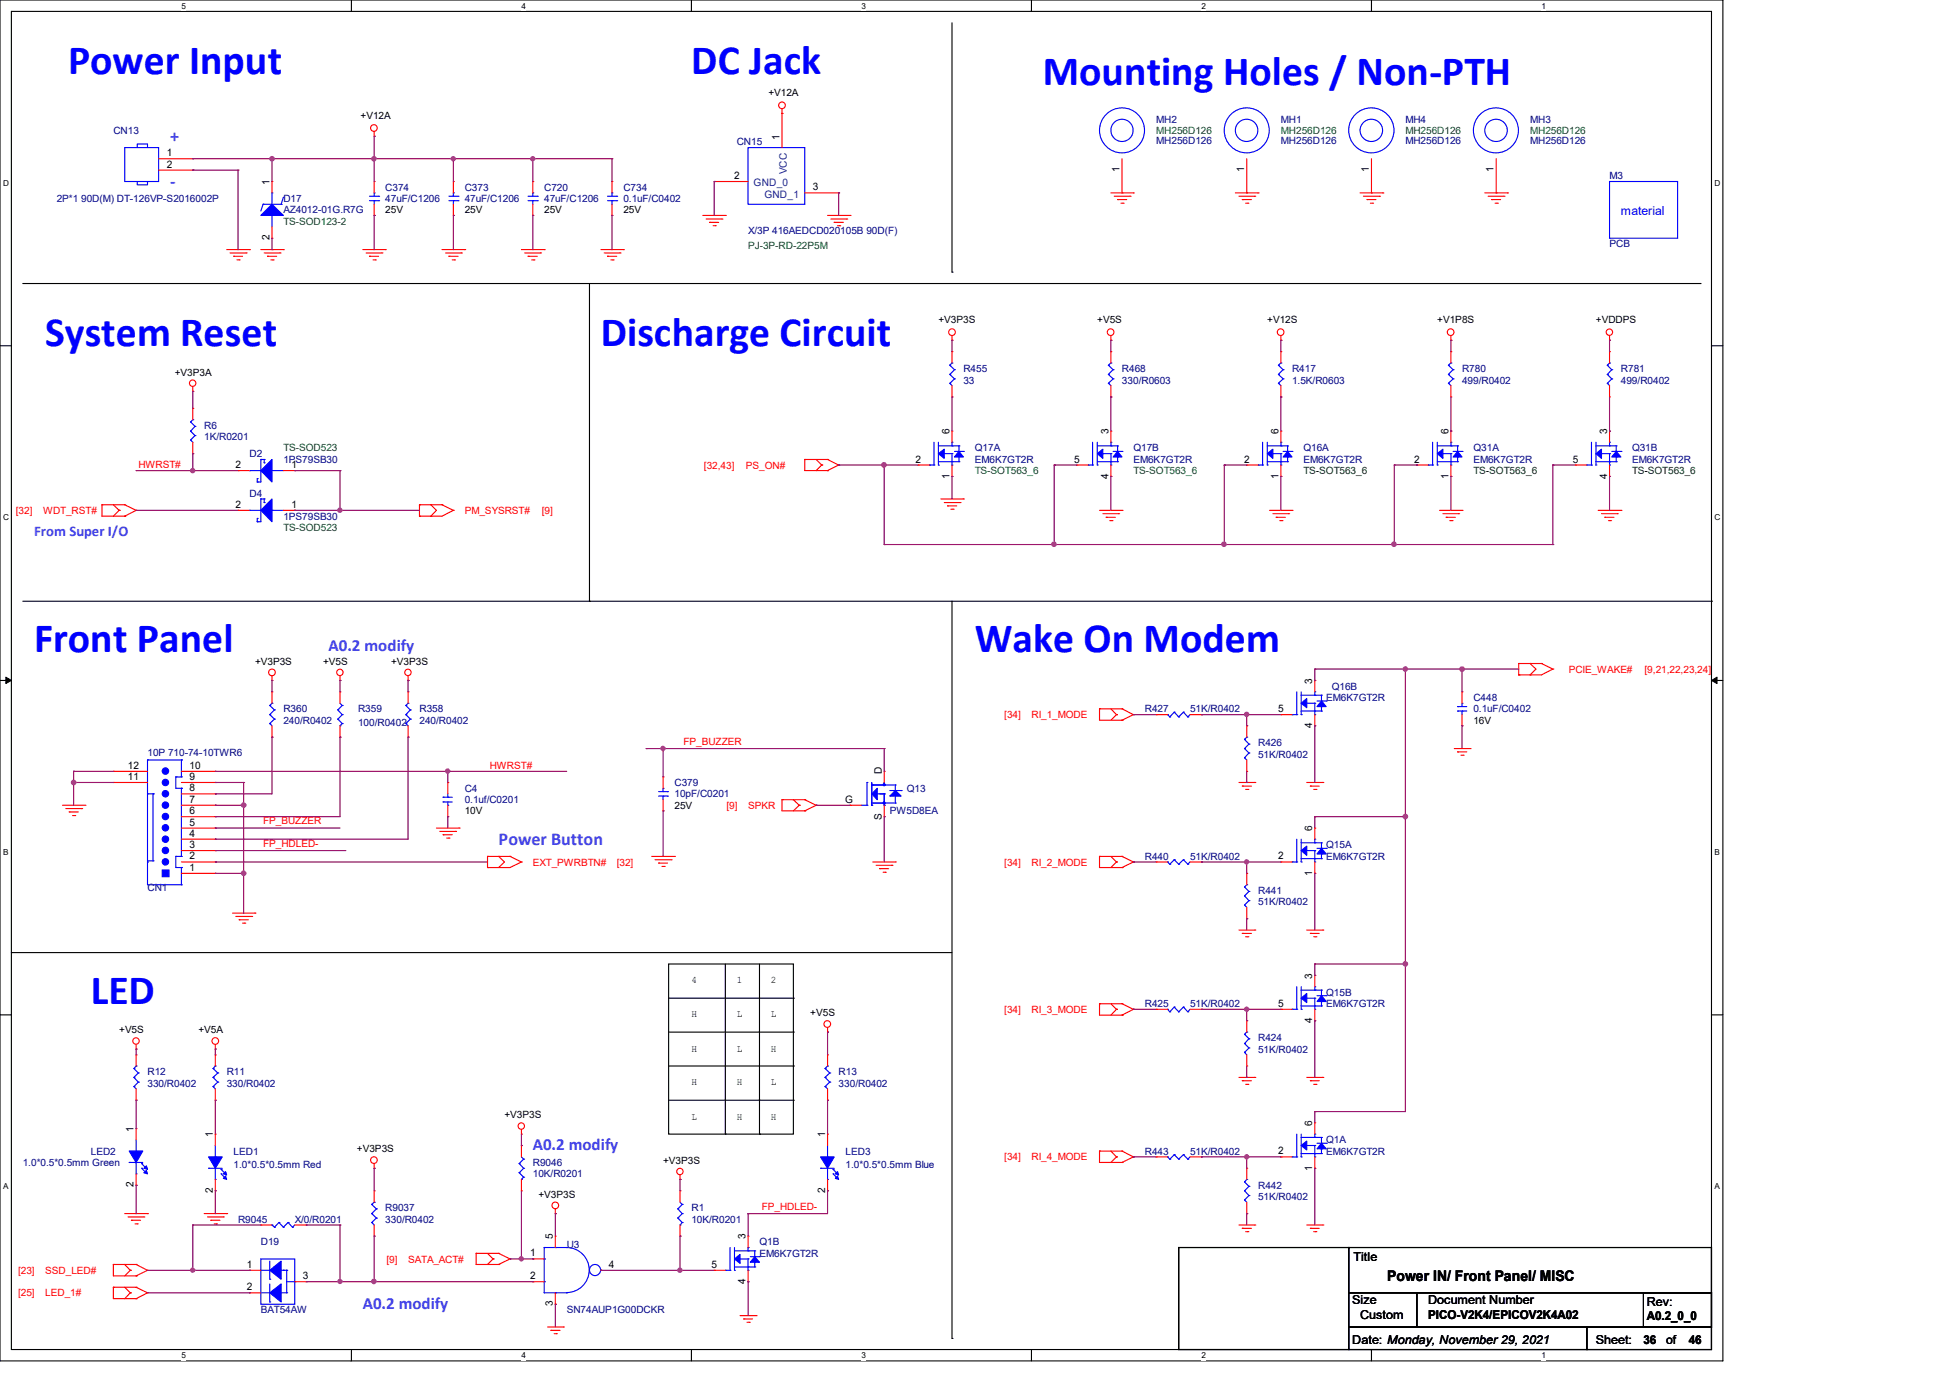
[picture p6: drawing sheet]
<svg xmlns="http://www.w3.org/2000/svg" width="297mm" height="210mm" viewBox="0 0 297 210" stroke-linecap="round" stroke-linejoin="round" font-family="sans-serif">
<defs><g id="words">
<g font-size="6.3" fill="#00f">
<text x="10.4" y="11.3">Power Input</text>
<text x="105.3" y="11.3">DC Jack</text>
<text x="158.9" y="13">Mounting Holes / Non-PTH</text>
<text x="6.9" y="52.7">System Reset</text>
<text x="91.6" y="52.7">Discharge Circuit</text>
<text x="5.2" y="99.3">Front Panel</text>
<text x="148.5" y="99.3">Wake On Modem</text>
<text x="13.8" y="152.9">LED</text>
</g>
<g font-size="2.8" fill="#8000ff">
<text x="25.9" y="21.6">+</text>
<text x="25.9" y="28.5">-</text>
<text x="76" y="128.7">Power Button</text>
</g>
<g font-size="2.6" fill="#8000ff">
<text x="50.1" y="99.2">A0.2 modify</text>
<text x="81.2" y="175.2">A0.2 modify</text>
<text x="55.3" y="199.3">A0.2 modify</text>
</g>
<text font-size="2.2" fill="#8000ff" x="5.2" y="81.6">From Super I/O</text>
<text font-size="2.2" x="211.4" y="195">Power IN/ Front Panel/ MISC</text>
<text font-size="1.9" fill="#00f" x="247" y="32.8">material</text>
<g font-size="1.9">
<text x="206.2" y="192">Title</text>
<text x="206.1" y="198.6">Size</text>
<text x="207.3" y="200.8">Custom</text>
<text x="217.6" y="200.8">PICO-V2K4/EPICOV2K4A02</text>
<text x="217.6" y="198.6">Document Number</text>
<text x="250.9" y="201">A0.2_0_0</text>
<text x="251" y="199">Rev:</text>
<text x="206.1" y="204.6">Date: Monday, November 29, 2021</text>
<text x="243.2" y="204.6">Sheet:</text>
<text x="250.4" y="204.6">36</text>
<text x="253.9" y="204.6">of</text>
<text x="257.3" y="204.6">46</text>
</g>
<g font-size="1.6">
<text x="25.4" y="23.8">1</text>
<text x="118.8" y="21.3" transform="rotate(-90 118.8 21.3)">1</text>
<text x="25.4" y="25.5">2</text>
<text x="41.1" y="28.2" transform="rotate(-90 41.1 28.2)">1</text>
<text x="111.9" y="27.3">2</text>
<text x="123.9" y="29">3</text>
<text x="170.6" y="26.2" transform="rotate(-90 170.6 26.2)">1</text>
<text x="189.6" y="26.2" transform="rotate(-90 189.6 26.2)">1</text>
<text x="208.6" y="26.2" transform="rotate(-90 208.6 26.2)">1</text>
<text x="227.6" y="26.2" transform="rotate(-90 227.6 26.2)">1</text>
<text x="41.1" y="36.6" transform="rotate(-90 41.1 36.6)">2</text>
<text x="35.9" y="71.3">2</text>
<text x="44.4" y="71.3">1</text>
<text x="139.5" y="70.4">2</text>
<text x="144.7" y="66.1" transform="rotate(-90 144.7 66.1)">6</text>
<text x="163.7" y="70.4">5</text>
<text x="168.9" y="66.1" transform="rotate(-90 168.9 66.1)">3</text>
<text x="189.6" y="70.4">2</text>
<text x="194.8" y="66.1" transform="rotate(-90 194.8 66.1)">6</text>
<text x="215.5" y="70.4">2</text>
<text x="220.7" y="66.1" transform="rotate(-90 220.7 66.1)">6</text>
<text x="239.7" y="70.4">5</text>
<text x="244.9" y="66.1" transform="rotate(-90 244.9 66.1)">3</text>
<text x="35.9" y="77.3">2</text>
<text x="44.4" y="77.3">1</text>
<text x="144.7" y="72.9" transform="rotate(-90 144.7 72.9)">1</text>
<text x="168.9" y="72.9" transform="rotate(-90 168.9 72.9)">4</text>
<text x="194.8" y="72.9" transform="rotate(-90 194.8 72.9)">1</text>
<text x="220.7" y="72.9" transform="rotate(-90 220.7 72.9)">1</text>
<text x="244.9" y="72.9" transform="rotate(-90 244.9 72.9)">4</text>
<text x="200" y="104.1" transform="rotate(-90 200 104.1)">3</text>
<text x="194.8" y="108.5">5</text>
<text x="200" y="110.9" transform="rotate(-90 200 110.9)">4</text>
<text x="19.5" y="118.8">11</text>
<text x="19.5" y="117.1">12</text>
<text x="28.9" y="118.8">9</text>
<text x="28.9" y="117.1">10</text>
<text x="134.4" y="117.9" transform="rotate(-90 134.4 117.9)">D</text>
<text x="28.9" y="125.7">5</text>
<text x="28.9" y="124">6</text>
<text x="28.9" y="122.3">7</text>
<text x="28.9" y="120.5">8</text>
<text x="128.8" y="122.3">G</text>
<text x="134.4" y="124.9" transform="rotate(-90 134.4 124.9)">S</text>
<text x="28.9" y="130.9">2</text>
<text x="28.9" y="129.2">3</text>
<text x="28.9" y="127.4">4</text>
<text x="194.8" y="130.9">2</text>
<text x="200" y="126.6" transform="rotate(-90 200 126.6)">6</text>
<text x="28.9" y="132.6">1</text>
<text x="200" y="133.3" transform="rotate(-90 200 133.3)">1</text>
<text x="200" y="149.1" transform="rotate(-90 200 149.1)">3</text>
<text x="194.8" y="153.3">5</text>
<text x="200" y="155.8" transform="rotate(-90 200 155.8)">4</text>
<text x="20.4" y="172.4" transform="rotate(-90 20.4 172.4)">1</text>
<text x="32.4" y="173.2" transform="rotate(-90 32.4 173.2)">1</text>
<text x="125.7" y="173.2" transform="rotate(-90 125.7 173.2)">1</text>
<text x="200" y="171.5" transform="rotate(-90 200 171.5)">6</text>
<text x="194.8" y="175.8">2</text>
<text x="200" y="178.3" transform="rotate(-90 200 178.3)">1</text>
<text x="20.4" y="180.8" transform="rotate(-90 20.4 180.8)">2</text>
<text x="32.4" y="181.7" transform="rotate(-90 32.4 181.7)">2</text>
<text x="125.7" y="181.7" transform="rotate(-90 125.7 181.7)">2</text>
<text x="80.8" y="191.3">1</text>
<text x="84.2" y="188.8" transform="rotate(-90 84.2 188.8)">5</text>
<text x="113.6" y="188.8" transform="rotate(-90 113.6 188.8)">3</text>
<text x="37.6" y="193.1">1</text>
<text x="37.6" y="196.5">2</text>
<text x="46.1" y="194.8">3</text>
<text x="80.8" y="194.8">2</text>
<text x="92.8" y="193.1">4</text>
<text x="108.4" y="193.1">5</text>
<text x="113.6" y="195.5" transform="rotate(-90 113.6 195.5)">4</text>
<text x="84.2" y="199" transform="rotate(-90 84.2 199)">3</text>
</g>
<g font-size="1.6" fill="#004080">
<text x="114.8" y="28.4">GND_0</text>
<text x="119.9" y="26.5" transform="rotate(-90 119.9 26.5)">VCC</text>
<text x="116.5" y="30.1">GND_1</text>
</g>
<g font-size="1.5">
<text x="117.1" y="14.7">+V12A</text>
<text x="54.9" y="18.2">+V12A</text>
<text x="58.7" y="32.5">25V</text>
<text x="70.8" y="32.5">25V</text>
<text x="82.9" y="32.5">25V</text>
<text x="95" y="32.5">25V</text>
<text x="143" y="49.2">+V3P3S</text>
<text x="167.2" y="49.2">+V5S</text>
<text x="193.1" y="49.2">+V12S</text>
<text x="219" y="49.2">+V1P8S</text>
<text x="243.2" y="49.2">+VDDPS</text>
<text x="26.6" y="57.2">+V3P3A</text>
<text x="38.9" y="101.2">+V3P3S</text>
<text x="49.2" y="101.2">+V5S</text>
<text x="59.6" y="101.2">+V3P3S</text>
<text x="224.5" y="110.2">16V</text>
<text x="70.8" y="124">10V</text>
<text x="102.8" y="123.2">25V</text>
<text x="105.4" y="149.8">4</text>
<text x="112.3" y="149.8">1</text>
<text x="117.5" y="149.8">2</text>
<text x="105.4" y="154.9">H</text>
<text x="112.3" y="154.9">L</text>
<text x="117.5" y="154.9">L</text>
<text x="123.5" y="154.8">+V5S</text>
<text x="18.2" y="157.4">+V5S</text>
<text x="30.2" y="157.4">+V5A</text>
<text x="105.4" y="160.1">H</text>
<text x="112.3" y="160.1">L</text>
<text x="117.5" y="160.1">H</text>
<text x="105.4" y="165.3">H</text>
<text x="112.3" y="165.3">H</text>
<text x="117.5" y="165.3">L</text>
<text x="76.9" y="170.3">+V3P3S</text>
<text x="105.4" y="170.5">L</text>
<text x="112.3" y="170.5">H</text>
<text x="117.5" y="170.5">H</text>
<text x="54.4" y="175.5">+V3P3S</text>
<text x="101" y="177.2">+V3P3S</text>
<text x="82" y="182.4">+V3P3S</text>
</g>
<g font-size="1.5" fill="#000080">
<text x="17.3" y="20.4">CN13</text>
<text x="112.3" y="22.1">CN15</text>
<text x="176.2" y="18.7">MH2</text>
<text x="176.2" y="22">MH256D126</text>
<text x="195.2" y="18.7">MH1</text>
<text x="195.2" y="22">MH256D126</text>
<text x="214.2" y="18.7">MH4</text>
<text x="214.2" y="22">MH256D126</text>
<text x="233.2" y="18.7">MH3</text>
<text x="233.2" y="22">MH256D126</text>
<text x="58.7" y="29">C374</text>
<text x="70.8" y="29">C373</text>
<text x="82.9" y="29">C720</text>
<text x="95" y="29">C734</text>
<text x="245.3" y="27.3">M3</text>
<text x="8.6" y="30.8">2P*1 90D(M) DT-126VP-S2016002P</text>
<text x="43.2" y="30.8">D17</text>
<text x="43.2" y="32.5">AZ4012-01G.R7G</text>
<text x="58.7" y="30.8">47uF/C1206</text>
<text x="70.8" y="30.8">47uF/C1206</text>
<text x="82.9" y="30.8">47uF/C1206</text>
<text x="95" y="30.8">0.1uF/C0402</text>
<text x="114" y="35.6">X/3P 416AEDCD020105B 90D(F)</text>
<text x="245.3" y="37.7">PCB</text>
<text x="146.8" y="56.7">R455</text>
<text x="146.8" y="58.4">33</text>
<text x="171" y="56.7">R468</text>
<text x="171" y="58.4">330/R0603</text>
<text x="196.9" y="56.7">R417</text>
<text x="196.9" y="58.4">1.5K/R0603</text>
<text x="222.8" y="56.7">R780</text>
<text x="222.8" y="58.4">499/R0402</text>
<text x="247" y="56.7">R781</text>
<text x="247" y="58.4">499/R0402</text>
<text x="31.1" y="65.3">R6</text>
<text x="31.1" y="67.1">1K/R0201</text>
<text x="38" y="69.6">D2</text>
<text x="43.2" y="70.5">1PS79SB30</text>
<text x="148.5" y="68.7">Q17A</text>
<text x="148.5" y="70.5">EM6K7GT2R</text>
<text x="172.7" y="68.7">Q17B</text>
<text x="172.7" y="70.5">EM6K7GT2R</text>
<text x="198.6" y="68.7">Q16A</text>
<text x="198.6" y="70.5">EM6K7GT2R</text>
<text x="224.5" y="68.7">Q31A</text>
<text x="224.5" y="70.5">EM6K7GT2R</text>
<text x="248.7" y="68.7">Q31B</text>
<text x="248.7" y="70.5">EM6K7GT2R</text>
<text x="38" y="75.7">D4</text>
<text x="43.2" y="79.1">1PS79SB30</text>
<text x="202.1" y="106.8">EM6K7GT2R</text>
<text x="202.9" y="105">Q16B</text>
<text x="224.5" y="106.8">C448</text>
<text x="43.2" y="108.5">R360</text>
<text x="43.2" y="110.2">240/R0402</text>
<text x="54.6" y="108.5">R359</text>
<text x="54.6" y="110.6">100/R0402</text>
<text x="63.9" y="108.5">R358</text>
<text x="63.9" y="110.2">240/R0402</text>
<text x="174.5" y="108.5">R427</text>
<text x="181.4" y="108.5">51K/R0402</text>
<text x="191.7" y="113.7">R426</text>
<text x="224.5" y="108.5">0.1uF/C0402</text>
<text x="22.5" y="115.1">10P 710-74-10TWR6</text>
<text x="102.8" y="119.7">C379</text>
<text x="191.7" y="115.4">51K/R0402</text>
<text x="70.8" y="120.6">C4</text>
<text x="70.8" y="122.3">0.1uf/C0201</text>
<text x="102.8" y="121.5">10pF/C0201</text>
<text x="135.6" y="124">PW5D8EA</text>
<text x="138.2" y="120.6">Q13</text>
<text x="174.5" y="130.9">R440</text>
<text x="181.4" y="130.9">51K/R0402</text>
<text x="202.1" y="129.2">Q15A</text>
<text x="202.1" y="130.9">EM6K7GT2R</text>
<text x="22.5" y="135.8">CN1</text>
<text x="191.7" y="136.1">R441</text>
<text x="191.7" y="137.8">51K/R0402</text>
<text x="174.5" y="153.4">R425</text>
<text x="181.4" y="153.4">51K/R0402</text>
<text x="202.1" y="151.7">Q15B</text>
<text x="202.1" y="153.4">EM6K7GT2R</text>
<text x="191.7" y="158.6">R424</text>
<text x="191.7" y="160.3">51K/R0402</text>
<text x="22.5" y="163.7">R12</text>
<text x="22.5" y="165.5">330/R0402</text>
<text x="34.5" y="163.7">R11</text>
<text x="34.5" y="165.5">330/R0402</text>
<text x="127.8" y="163.7">R13</text>
<text x="127.8" y="165.5">330/R0402</text>
<text x="3.5" y="177.6">1.0*0.5*0.5mm Green</text>
<text x="13.8" y="175.9">LED2</text>
<text x="35.6" y="175.9">LED1</text>
<text x="35.6" y="177.9">1.0*0.5*0.5mm Red</text>
<text x="81.2" y="177.6">R9046</text>
<text x="81.2" y="179.3">10K/R0201</text>
<text x="128.9" y="175.9">LED3</text>
<text x="128.9" y="177.9">1.0*0.5*0.5mm Blue</text>
<text x="174.5" y="175.9">R443</text>
<text x="181.4" y="175.9">51K/R0402</text>
<text x="202.1" y="174.1">Q1A</text>
<text x="202.1" y="175.9">EM6K7GT2R</text>
<text x="58.7" y="184.5">R9037</text>
<text x="105.4" y="184.5">R1</text>
<text x="191.7" y="181">R442</text>
<text x="191.7" y="182.8">51K/R0402</text>
<text x="36.3" y="186.2">R9045</text>
<text x="39.8" y="189.7">D19</text>
<text x="44.9" y="186.2">X/0/R0201</text>
<text x="58.7" y="186.2">330/R0402</text>
<text x="86.4" y="190">U3</text>
<text x="105.4" y="186.2">10K/R0201</text>
<text x="115.7" y="189.7">Q1B</text>
<text x="115.7" y="191.4">EM6K7GT2R</text>
<text x="39.8" y="200">BAT54AW</text>
<text x="86.4" y="200">SN74AUP1G00DCKR</text>
</g>
<g font-size="1.5" fill="#008000">
<text x="176.2" y="20.4">MH256D126</text>
<text x="195.2" y="20.4">MH256D126</text>
<text x="214.2" y="20.4">MH256D126</text>
<text x="233.2" y="20.4">MH256D126</text>
<text x="43.2" y="34.2">TS-SOD123-2</text>
<text x="114" y="37.8">PJ-3P-RD-22P5M</text>
<text x="43.2" y="68.7">TS-SOD523</text>
<text x="148.5" y="72.2">TS-SOT563_6</text>
<text x="172.7" y="72.2">TS-SOT563_6</text>
<text x="43.2" y="80.9">TS-SOD523</text>
</g>
<g font-size="1.5" fill="#f00">
<text x="21.1" y="71.3">HWRST#</text>
<text x="107.3" y="71.4">[32,43]</text>
<text x="113.7" y="71.4">PS_ON#</text>
<text x="2.4" y="78.3">[32]</text>
<text x="6.6" y="78.3">WDT_RST#</text>
<text x="70.8" y="78.3">PM_SYSRST#</text>
<text x="82.5" y="78.3">[9]</text>
<text x="239.1" y="102.4">PCIE_WAKE#</text>
<text x="250.6" y="102.4">[9,21,22,23,24]</text>
<text x="104.1" y="113.5">FP_BUZZER</text>
<text x="153" y="109.3">[34]</text>
<text x="157.2" y="109.3">RI_1_MODE</text>
<text x="74.6" y="117.1">HWRST#</text>
<text x="40.1" y="125.6">FP_BUZZER</text>
<text x="110.7" y="123.2">[9]</text>
<text x="114" y="123.2">SPKR</text>
<text x="40.1" y="129">FP_HDLED-</text>
<text x="81.2" y="131.8">EXT_PWRBTN#</text>
<text x="94" y="131.8">[32]</text>
<text x="153" y="131.8">[34]</text>
<text x="157.2" y="131.8">RI_2_MODE</text>
<text x="153" y="154.3">[34]</text>
<text x="157.2" y="154.3">RI_3_MODE</text>
<text x="153" y="176.7">[34]</text>
<text x="157.2" y="176.7">RI_4_MODE</text>
<text x="116.1" y="184.3">FP_HDLED-</text>
<text x="2.8" y="194">[23]</text>
<text x="2.8" y="197.4">[25]</text>
<text x="6.9" y="194">SSD_LED#</text>
<text x="6.9" y="197.4">LED_1#</text>
<text x="58.9" y="192.3">[9]</text>
<text x="62.2" y="192.3">SATA_ACT#</text>
</g>
<g font-size="1.5" fill="#004000">
<text x="198.6" y="72.2">TS-SOT563_6</text>
<text x="224.5" y="72.2">TS-SOT563_6</text>
<text x="248.7" y="72.2">TS-SOT563_6</text>
</g>
<g font-size="1.3">
<text x="27.6" y="1.4">5</text>
<text x="79.5" y="1.4">4</text>
<text x="131.3" y="1.4">3</text>
<text x="183.1" y="1.4">2</text>
<text x="234.9" y="1.4">1</text>
<text x=".5" y="28.3">D</text>
<text x="261.3" y="28.3">D</text>
<text x=".5" y="79.2">C</text>
<text x="261.3" y="79.2">C</text>
<text x=".5" y="130.2">B</text>
<text x="261.3" y="130.2">B</text>
<text x=".5" y="181.1">A</text>
<text x="261.3" y="181.1">A</text>
<text x="27.6" y="206.9">5</text>
<text x="79.5" y="206.9">4</text>
<text x="131.3" y="206.9">3</text>
<text x="183.1" y="206.9">2</text>
<text x="234.9" y="206.9">1</text>
</g>
</g></defs>
<path d="M0 0h262.6v207.3h-262.6zM1.7 1.7h259.1v203.8h-259.1z" fill="none" stroke="#000" stroke-width=".17"/>
<g fill="#fff">
<path d="M27.6 .2h.7v1.4h-.7z"/>
<path d="M27.6 205.7h.7v1.4h-.7z"/>
</g>
<path d="M53.6 0v1.7M53.6 205.5v1.8" fill="none" stroke="#000" stroke-width=".17"/>
<g fill="#fff">
<path d="M79.5 .2h.6v1.4h-.6z"/>
<path d="M79.5 205.7h.6v1.4h-.6z"/>
</g>
<path d="M105.4 0v1.7M105.4 205.5v1.8" fill="none" stroke="#000" stroke-width=".17"/>
<g fill="#fff">
<path d="M131.3 .2h.7v1.4h-.7z"/>
<path d="M131.3 205.7h.7v1.4h-.7z"/>
</g>
<path d="M157.2 0v1.7M157.2 205.5v1.8" fill="none" stroke="#000" stroke-width=".17"/>
<g fill="#fff">
<path d="M183.1 .2h.7v1.4h-.7z"/>
<path d="M183.1 205.7h.7v1.4h-.7z"/>
</g>
<path d="M209 0v1.7M209 205.5v1.8" fill="none" stroke="#000" stroke-width=".17"/>
<g fill="#fff">
<path d="M234.9 .2h.7v1.4h-.7z"/>
<path d="M234.9 205.7h.7v1.4h-.7z"/>
<path d="M.5 27.2h.9v1.4h-.9z"/>
<path d="M261.3 27.2h.9v1.4h-.9z"/>
<path d="M.5 78.1h.9v1.4h-.9z"/>
<path d="M261.3 78.1h.9v1.4h-.9z"/>
</g>
<path d="M0 52.7h1.7M260.8 52.7h1.8" fill="none" stroke="#000" stroke-width=".17"/>
<g fill="#fff">
<path d="M.5 129.1h.8v1.4h-.8z"/>
<path d="M261.3 129.1h.8v1.4h-.8z"/>
</g>
<path d="M0 103.6h1.7M260.8 103.6h1.8" fill="none" stroke="#000" stroke-width=".17"/>
<path d="M.9 103.1l.8 .5-.8 .5zM260.8 103.6l.9-.5v1z" fill="#000" stroke="#000" stroke-width=".15"/>
<g fill="#fff">
<path d="M.5 180h.8v1.4h-.8z"/>
<path d="M261.3 180h.8v1.4h-.8z"/>
</g>
<g fill="none" stroke="#000" stroke-width=".17">
<path d="M145.1 3.5v37.9M3.5 43.2h255.6M89.8 43.2v48.4M145.1 41.4h.1M259.1 43.2h.1M3.5 91.6h257.3M89.8 91.6h.1M145.1 91.6v112.2M260.8 91.6h.1M0 154.6h1.7M1.7 145.1h.1M1.7 145.1h143.4"/>
<path d="M101.9 146.8h19v25.9h-19zM101.9 152h19M101.9 157.2h19M110.5 146.8v25.9M115.7 146.8v25.9M120.9 152h.1M120.9 157.2h.1M260.8 154.6h1.8M101.9 162.3h19M101.9 167.6h19M110.5 172.7h.1M115.7 172.7h.1"/>
<path d="M120.9 162.3h.1M120.9 167.6h.1M179.6 190h25.9v15.5h-25.9zM205.5 196.9h10.4v5.2h-10.4zM205.5 190h55.3v6.9h-55.3zM215.9 196.9h44.9v5.2h-44.9zM250.4 196.9h10.4v5.2h-10.4zM145.1 203.8h.1M205.5 202.1h36.3v3.4h-36.3zM241.8 202.1h19v3.4h-19z"/>
</g>
<g fill="none" stroke="#f00" stroke-width=".17">
<path d="M119.2 17.3h.1M119.2 16.6v5.9M24.2 24.2h5.2M24.2 25.9h5.2M29.4 24.2h.1M29.4 25.9h.1M34.5 38h3.5M35.1 38.5h2.4M35.6 39h.1M35.6 39h1.4M36.1 39.6h.3M36.4 39.6h.1"/>
<path d="M37.5 38.5h.1M38 38h.1M39.8 38h3.4M40.3 38.5h2.4M40.8 39h.1M40.8 39h1.4M41.3 39.6h.3M41.4 36.3h.1M41.4 27.6h.1M41.4 27.6v1.8M41.4 34.5v1.8M41.6 39.6h.1"/>
<path d="M42.7 38.5h.1M43.2 38h.1M55.3 38h3.4M55.8 38.5h2.4M56.3 39h.1M56.3 39h1.4M56.9 39.6h.3M57 20.7h.1M57 32.8h.1M57 27.6h.1M57 20v.7M57 27.6v1.8"/>
<path d="M57 31.1v1.7M57.2 39.6h.1M58.2 38.5h.1M58.7 38h.1M67.4 38h3.4M67.9 38.5h2.4M68.4 39h.1M68.4 39h1.4M68.9 39.6h.4M69.1 32.8h.1M69.1 27.6h.1M69.1 27.6v1.8"/>
<path d="M69.1 31.1v1.7M69.3 39.6h.1M70.3 38.5h.1M70.8 38h.1M79.5 38h3.4M80 38.5h2.4M80.5 39h.1M80.5 39h1.4M81 39.6h.4M81.2 32.8h.1M81.2 27.6h.1M81.2 27.6v1.8"/>
<path d="M81.2 31.1v1.7M81.4 39.6h.1M82.4 38.5h.1M82.9 38h.1M91.6 38h3.4M92.1 38.5h2.4M92.6 39h.1M92.6 39h1.4M93.1 39.6h.3M93.3 32.8h.1M93.3 27.6h.1M93.3 27.6v1.8"/>
<path d="M93.3 31.1v1.7M93.4 39.6h.1M94.5 38.5h.1M95 38h.1M107.1 32.8h3.4M107.6 33.4h2.4M108.1 33.9h.1M108.1 33.9h1.4M108.7 34.4h.3M108.8 27.6h.1M108.8 27.6h5.2M109 34.4h.1"/>
<path d="M110 33.4h.1M110.5 32.8h.1M122.6 29.4h5.2M126.1 32.8h3.4M126.6 33.4h2.4M127.1 33.9h.1M127.1 33.9h1.4M127.6 34.4h.4M127.8 29.4h.1M128 34.4h.1M129 33.4h.1M129.5 32.8h.1"/>
<path d="M169.3 29.4h3.4M169.8 29.9h2.4M170.3 30.4h.1M170.3 30.4h1.4M170.8 30.9h.4M171 29.4h.1M171 24.2v5.2M171.2 30.9h.1M172.2 29.9h.1M172.7 29.4h.1M188.3 29.4h3.4M188.8 29.9h2.4"/>
<path d="M189.3 30.4h.1M189.3 30.4h1.4M189.8 30.9h.4M190 29.4h.1M190 24.2v5.2M190.2 30.9h.1M191.2 29.9h.1M191.7 29.4h.1M207.3 29.4h3.4M207.8 29.9h2.4M208.3 30.4h.1M208.3 30.4h1.4"/>
<path d="M208.8 30.9h.4M209 29.4h.1M209 24.2v5.2M209.2 30.9h.1M210.2 29.9h.1M210.7 29.4h.1M226.3 29.4h3.4M226.8 29.9h2.4M227.3 30.4h.1M227.3 30.4h1.4M227.8 30.9h.4M228 29.4h.1"/>
<path d="M228 24.2v5.2M228.2 30.9h.1M229.2 29.9h.1M229.7 29.4h.1M29.4 59.6h.1M29.4 58.9v.7M145.1 51.8h.1M145.1 53.6h.1M145.1 51.1v.7M145.1 53.6v1.7M145.1 58.7v1.8M169.3 51.8h.1"/>
<path d="M169.3 53.6h.1M169.3 51.1v.7M169.3 53.6v1.7M169.3 58.7v1.8M195.2 51.8h.1M195.2 53.6h.1M195.2 51.1v.7M195.2 53.6v1.7M195.2 58.7v1.8M221.1 51.8h.1M221.1 53.6h.1M221.1 51.1v.7"/>
<path d="M221.1 53.6v1.7M221.1 58.7v1.8M245.3 51.8h.1M245.3 53.6h.1M245.3 51.1v.7M245.3 53.6v1.7M245.3 58.7v1.8M15.5 76.9h.1M15.5 76.9v1.7h3.5M15.5 76.9h3.5M17.3 76.9l.9 .8M18.2 77.7h.1"/>
<path d="M18.2 77.7l-.9 .9M19 78.6h.1M19 76.9h.1M19 76.9l1.7 .8M20.7 77.7h.1M20.7 77.7l-1.7 .9M29.4 69.1h.1M29.4 62.2h.1M29.4 62.2v1.7M29.4 67.4v1.7M36.3 71.7h.1M36.3 77.7h.1"/>
<path d="M36.3 77.7h1.7M36.3 71.7h1.7M43.2 77.7h1.7M43.2 71.7h1.7M44.9 71.7h.1M44.9 77.7h.1M63.9 78.6h.1M63.9 76.9h.1M63.9 76.9h3.5M63.9 76.9v1.7M65.7 78.6h.1M65.7 76.9h.1"/>
<path d="M65.7 76.9l.8 .8-.8 .9M67.4 76.9h.1M67.4 76.9l1.7 .8M69.1 77.7h.1M69.1 77.7l-1.7 .9h-3.5M122.6 70h.1M122.6 70v1.7h3.5M122.6 70h3.5M124.4 70l.8 .8M125.2 70.8h.1M125.2 70.8l-.8 .9M126.1 71.7h.1"/>
<path d="M126.1 70h.1M126.1 70l1.7 .8M127.8 70.8h.1M127.8 70.8l-1.7 .9M139.9 70.8h.1M139.9 70.8h1.7M143.4 76h3.4M143.9 76.5h2.4M144.4 77h.1M144.4 77h1.4M144.9 77.6h.3M145.1 60.5h.1"/>
<path d="M145.1 72.6h.1M145.1 65.7h.1M145.1 65.7v1.7M145.1 70.8v1.8M145.2 77.6h.1M146.3 76.5h.1M146.8 76h.1M164.1 70.8h.1M164.1 70.8h1.7M167.6 77.7h3.4M168.1 78.2h2.4M168.6 78.8h.1"/>
<path d="M168.6 78.8h1.4M169.1 79.3h.4M169.3 60.5h.1M169.3 72.6h.1M169.3 65.7h.1M169.3 65.7v1.7M169.3 70.8v1.8M169.5 79.3h.1M170.5 78.2h.1M171 77.7h.1M190 70.8h.1M190 70.8h1.7"/>
<path d="M193.5 77.7h3.4M194 78.2h2.4M194.5 78.8h.1M194.5 78.8h1.4M195 79.3h.4M195.2 72.6h.1M195.2 65.7h.1M195.2 60.5h.1M195.2 65.7v1.7M195.2 70.8v1.8M195.4 79.3h.1M196.4 78.2h.1"/>
<path d="M196.9 77.7h.1M215.9 70.8h.1M215.9 70.8h1.7M219.4 77.7h3.4M219.9 78.2h2.4M220.4 78.8h.1M220.4 78.8h1.4M220.9 79.3h.4M221.1 60.5h.1M221.1 72.6h.1M221.1 65.7h.1M221.1 65.7v1.7"/>
<path d="M221.1 70.8v1.8M221.3 79.3h.1M222.3 78.2h.1M222.8 77.7h.1M240.1 70.8h.1M240.1 70.8h1.7M243.5 77.7h3.5M244.1 78.2h2.4M244.6 78.8h.1M244.6 78.8h1.4M245.1 79.3h.3M245.3 72.6h.1"/>
<path d="M245.3 65.7h.1M245.3 60.5h.1M245.3 65.7v1.7M245.3 70.8v1.8M245.4 79.3h.1M246.5 78.2h.1M247 77.7h.1M17.3 119.2h.1M17.3 117.5h.1M17.3 119.2h5.2M17.3 117.5h5.2M27.6 119.2h5.2"/>
<path d="M27.6 117.5h5.2M32.8 119.2h.1M32.8 117.5h.1M41.4 103.6h.1M41.4 112.3h.1M41.4 105.4h.1M41.4 103v.6M41.4 105.4v1.7M41.4 110.5v1.8M51.8 103.6h.1M51.8 105.4h.1M51.8 112.3h.1"/>
<path d="M51.8 103v.6M51.8 105.4v1.7M51.8 110.5v1.8M62.2 103.6h.1M62.2 112.3h.1M62.2 105.4h.1M62.2 103v.6M62.2 105.4v1.7M62.2 110.5v1.8M68.2 119.2h.1M68.2 119.2v1.7M101 118.3h.1"/>
<path d="M101 118.3v1.8M134.7 117.5h.1M134.7 117.5v1.7M167.6 107.9h.1M167.6 107.9v1.8h3.4M167.6 107.9h3.4M169.3 107.9l.8 .9M170.1 108.8h.1M170.1 108.8l-.8 .9M171 109.7h.1M171 107.9h.1M171 107.9l1.7 .9"/>
<path d="M172.7 108.8h.1M172.7 108.8l-1.7 .9M176.2 108.8h.1M176.2 108.8h1.7M181.4 108.8h1.7M183.1 108.8h.1M188.8 119.2h2.4M189.3 119.7h.1M189.3 119.7h1.4M190 117.5h.1M190 110.5h.1M190 110.5v1.8"/>
<path d="M190 115.7v1.8M191.2 119.2h.1M195.2 108.8h.1M195.2 108.8h1.7M199.1 119.2h2.5M199.7 119.7h.1M199.7 119.7h1.3M200.4 110.5h.1M200.4 103.6h.1M200.4 103.6v1.8M200.4 108.8v1.7M201.6 119.2h.1"/>
<path d="M221.6 114h2.4M222.1 114.5h.1M222.1 114.5h1.4M222.6 115h.4M222.8 110.5h.1M222.8 105.4h.1M222.8 105.4v1.7M222.8 108.8v1.7M223 115h.1M224 114h.1M231.4 102.8h.1M231.4 101h.1"/>
<path d="M231.4 101h3.5M231.4 101v1.8M233.2 102.8h.1M233.2 101h.1M233.2 101l.9 .9-.9 .9M234.9 101h.1M234.9 101l1.7 .9M236.6 101.9h.1M236.6 101.9l-1.7 .9h-3.5M9.5 122.6h3.5M10 123.1h2.4M10.5 123.7h.1"/>
<path d="M10.5 123.7h1.4M11 124.2h.4M11.4 124.2h.1M12.4 123.1h.1M13 122.6h.1M27.6 122.6h5.2M27.6 126.1h5.2M27.6 131.3h5.2M27.6 133h5.2M27.6 129.5h5.2M27.6 127.8h5.2M27.6 124.4h5.2"/>
<path d="M27.6 120.9h5.2M32.8 133h.1M32.8 131.3h.1M32.8 129.5h.1M32.8 127.8h.1M32.8 126.1h.1M32.8 124.4h.1M32.8 122.6h.1M32.8 120.9h.1M35.4 139.1h3.5M35.9 139.6h2.5M38.4 139.6h.1"/>
<path d="M38.9 139.1h.1M66.5 126.1h3.5M67 126.6h2.4M67.5 127.1h.1M67.5 127.1h1.4M68.1 127.6h.3M68.2 124.4h.1M68.2 122.6v1.8M68.4 127.6h.1M69.4 126.6h.1M70 126.1h.1M74.3 132.1h.1"/>
<path d="M74.3 130.4h.1M74.3 130.4h3.4M74.3 130.4v1.7M76 132.1h.1M76 130.4h.1M76 130.4l.9 .9-.9 .8M77.7 130.4h.1M77.7 130.4l1.8 .9M79.5 131.3h.1M79.5 131.3l-1.8 .8h-3.4M99.3 130.4h3.5M99.8 130.9h2.5"/>
<path d="M100.4 131.4h.1M100.4 131.4h1.3M100.9 132h.3M101 123.5h.1M101 121.8v1.7M101.2 132h.1M102.3 130.9h.1M102.8 130.4h.1M119.2 121.8h.1M119.2 121.8v1.7h3.4M119.2 121.8h3.4M120.9 121.8l.9 .8"/>
<path d="M121.8 122.6h.1M121.8 122.6l-.9 .9M122.6 123.5h.1M122.6 121.8h.1M122.6 121.8l1.8 .8M124.4 122.6h.1M124.4 122.6l-1.8 .9M129.5 122.6h.1M129.5 122.6h1.8M133 131.3h3.4M133.5 131.8h2.4M134 132.3h.1"/>
<path d="M134 132.3h1.4M134.6 132.8h.3M134.7 124.4h.1M134.7 122.6v1.8M134.9 132.8h.1M135.9 131.8h.1M136.4 131.3h.1M167.6 130.4h.1M167.6 130.4h3.4M167.6 130.4v1.7h3.4M169.3 130.4l.8 .9M170.1 131.3h.1"/>
<path d="M170.1 131.3l-.8 .8M171 132.1h.1M171 130.4h.1M171 130.4l1.7 .9M172.7 131.3h.1M172.7 131.3l-1.7 .8M176.2 131.3h.1M176.2 131.3h1.7M181.4 131.3h1.7M183.1 131.3h.1M189.8 120.2h.4M190 139.9h.1"/>
<path d="M190 133h.1M190 133v1.7M190 138.2v1.7M190.2 120.2h.1M195.2 131.3h.1M195.2 131.3h1.7M200.2 120.2h.3M200.4 133h.1M200.4 126.1h.1M200.4 126.1v1.7M200.4 131.3v1.7M200.5 120.2h.1"/>
<path d="M20.7 159.8h.1M20.7 159.1v.7M32.8 159.8h.1M32.8 159.1v.7M36.4 140.1h.1M36.4 140.1h1.4M37 140.6h.3M37.3 140.6h.1M126.1 157.2h.1M126.1 156.5v.7M167.6 152.9h.1M167.6 152.9v1.7h3.4"/>
<path d="M167.6 152.9h3.4M169.3 152.9l.8 .8M170.1 153.7h.1M170.1 153.7l-.8 .9M171 154.6h.1M171 152.9h.1M171 152.9l1.7 .8M172.7 153.7h.1M172.7 153.7l-1.7 .9M176.2 153.7h.1M176.2 153.7h1.7M181.4 153.7h1.7"/>
<path d="M183.1 153.7h.1M188.8 141.6h2.4M189.3 142.2h.1M189.3 142.2h1.4M189.8 142.7h.4M190 155.4h.1M190 155.4v1.8M190.2 142.7h.1M191.2 141.6h.1M195.2 153.7h.1M195.2 153.7h1.7M199.1 141.6h2.5"/>
<path d="M199.7 142.2h.1M199.7 142.2h1.3M200.2 142.7h.3M200.4 155.4h.1M200.4 148.5h.1M200.4 148.5v1.8M200.4 153.7v1.7M200.5 142.7h.1M201.6 141.6h.1M20.7 171.9h.1M20.7 167.6h.1M20.7 160.7h.1"/>
<path d="M20.7 160.7v1.6M20.7 165.8v1.8M20.7 171.9v1.7M20.7 178.8v1.7M32.8 172.7h.1M32.8 167.6h.1M32.8 160.7h.1M32.8 160.7v1.6M32.8 165.8v1.8M32.8 172.7v1.8M32.8 179.6v1.8M57 177.9h.1"/>
<path d="M57 177.2v.7M79.5 172.7h.1M79.5 174.5h.1M79.5 172v.7M79.5 174.5v1.7M79.5 179.6v1.8M103.6 179.6h.1M103.6 178.9v.7M126.1 167.6h.1M126.1 160.7h.1M126.1 172.7h.1M126.1 160.7v1.6"/>
<path d="M126.1 165.8v1.8M126.1 172.7v1.8M126.1 179.6v1.8M167.6 175.3h.1M167.6 175.3v1.7h3.4M167.6 175.3h3.4M169.3 175.3l.8 .9M170.1 176.2h.1M170.1 176.2l-.8 .8M171 177h.1M171 175.3h.1M171 175.3l1.7 .9"/>
<path d="M172.7 176.2h.1M172.7 176.2l-1.7 .8M176.2 176.2h.1M176.2 176.2h1.7M181.4 176.2h1.7M183.1 176.2h.1M188.8 164.1h2.4M189.3 164.6h.1M189.3 164.6h1.4M189.8 165.1h.4M190 162.3h.1M190 177.9h.1"/>
<path d="M190 160.7v1.6M190 177.9v1.7M190.2 165.1h.1M191.2 164.1h.1M195.2 176.2h.1M195.2 176.2h1.7M199.1 164.1h2.5M199.7 164.6h.1M199.7 164.6h1.3M200.2 165.1h.3M200.4 177.9h.1M200.4 171h.1"/>
<path d="M200.4 171v1.7M200.4 176.2v1.7M200.5 165.1h.1M201.6 164.1h.1M17.3 192.6h.1M17.3 196h.1M17.3 192.6h3.4M17.3 192.6v1.7h3.4M17.3 196v1.8h3.4M17.3 196h3.4M19 184.8h3.5M19 192.6l.9 .9"/>
<path d="M19 196l.9 .9M19.5 185.3h2.4M19.9 193.5h.1M19.9 196.9h.1M19.9 193.5l-.9 .8M19.9 196.9l-.9 .9M20 185.8h.1M20 185.8h1.4M20.6 186.4h.3M20.7 194.3h.1M20.7 192.6h.1M20.7 197.8h.1"/>
<path d="M20.7 196h.1M20.7 180.5h.1M20.7 192.6l1.8 .9M20.7 196l1.8 .9M20.9 186.4h.1M21.9 185.3h.1M22.5 184.8h.1M22.5 193.5h.1M22.5 196.9h.1M22.5 193.5l-1.8 .8M22.5 196.9l-1.8 .9M31.1 184.8h3.4"/>
<path d="M31.6 185.3h2.4M32.1 185.8h.1M32.1 185.8h1.4M32.6 186.4h.4M32.8 181.4h.1M33 186.4h.1M34 185.3h.1M34.5 184.8h.1M38 193.5h.1M38 196.9h.1M38 193.5h1.8M38 196.9h1.8"/>
<path d="M39.8 186.6h.1M39.8 186.6h1.6M44.9 186.6h1.8M44.9 195.2h1.8M46.7 186.6h.1M46.7 195.2h.1M57 188.3h.1M57 181.4h.1M57 181.4v1.7M57 186.6v1.7M72.6 190.9h.1M72.6 190.9v1.7h3.4"/>
<path d="M72.6 190.9h3.4M74.3 190.9l.8 .8M75.1 191.7h.1M75.1 191.7l-.8 .9M76 192.6h.1M76 190.9h.1M76 190.9l1.7 .8M77.7 191.7h.1M77.7 191.7l-1.7 .9M79.5 181.4h.1M81.2 191.7h.1M81.2 195.2h.1"/>
<path d="M81.2 191.7h1.7M81.2 195.2h1.7M84.6 184.8h.1M84.6 198.6h.1M84.6 188.3h.1M84.6 184.1v.7M84.6 188.3v1.7M84.6 196.9v1.7M91.6 193.5h.1M103.6 181.4h.1M103.6 188.3h.1M103.6 181.4v1.7"/>
<path d="M103.6 186.6v1.7M108.8 193.5h.1M108.8 193.5h1.7M114 195.2h.1M114 188.3h.1M114 188.3v1.7M114 193.5v1.7M126.1 181.4h.1M188.8 186.6h2.4M189.3 187.1h.1M189.3 187.1h1.4M189.8 187.6h.4"/>
<path d="M190 184.8h.1M190 183.1v1.7M190.2 187.6h.1M191.2 186.6h.1M199.1 186.6h2.5M199.7 187.1h.1M199.7 187.1h1.3M200.2 187.6h.3M200.5 187.6h.1M201.6 186.6h.1M83.4 202.1h2.5M83.9 202.6h.1"/>
<path d="M83.9 202.6h1.4M84.5 203.1h.3M84.8 203.1h.1M85.9 202.1h.1M112.8 200.4h2.4M113.3 200.9h.1M113.3 200.9h1.4M113.8 201.4h.4M114.2 201.4h.1M115.2 200.4h.1"/>
<circle cx="57" cy="19.5" r=".51"/>
<circle cx="119.2" cy="16" r=".51"/>
<circle cx="29.4" cy="58.4" r=".49"/>
<circle cx="145.1" cy="50.6" r=".51"/>
<circle cx="169.2" cy="50.6" r=".51"/>
<circle cx="195.2" cy="50.6" r=".51"/>
<circle cx="221.1" cy="50.6" r=".51"/>
<circle cx="245.3" cy="50.6" r=".49"/>
<circle cx="41.4" cy="102.4" r=".51"/>
<circle cx="51.8" cy="102.4" r=".49"/>
<circle cx="62.2" cy="102.4" r=".49"/>
<circle cx="20.7" cy="158.5" r=".49"/>
<circle cx="32.8" cy="158.5" r=".51"/>
<circle cx="126.1" cy="156" r=".51"/>
<circle cx="57" cy="176.7" r=".51"/>
<circle cx="79.4" cy="171.5" r=".49"/>
<circle cx="103.6" cy="178.4" r=".49"/>
<circle cx="84.6" cy="183.6" r=".51"/>
</g>
<g fill="none" stroke="#00f" stroke-width=".17">
<path d="M19 22.5h5.2v5.1h-5.2zM20.9 22.5v-.6h1.6v.6M20.9 27.6v.6h1.6v-.6M40.1 31.1h.1M40.1 31.1l-.3 1M40.1 31.1h2.7M41.4 32.8h.1M41.4 29.4h.1M41.4 29.4v1.7M41.4 32.8v1.7M42.8 31.1h.1M43.2 30.1h.1"/>
<path d="M43.2 30.1l-.4 1M56.3 29.9h1.4M56.3 30.6h1.4M57 29.4h.1M57 30.6h.1M57 29.4v.5M57 30.6v.5M57.7 29.9h.1M57.7 30.6h.1M68.4 29.9h1.4M68.4 30.6h1.4M69.1 29.4h.1"/>
<path d="M69.1 30.6h.1M69.1 29.4v.5M69.1 30.6v.5M69.8 29.9h.1M69.8 30.6h.1M80.5 29.9h1.4M80.5 30.6h1.4M81.2 29.4h.1M81.2 30.6h.1M81.2 29.4v.5M81.2 30.6v.5M81.9 29.9h.1"/>
<path d="M81.9 30.6h.1M92.6 29.9h1.4M92.6 30.6h1.4M93.3 29.4h.1M93.3 30.6h.1M93.3 29.4v.5M93.3 30.6v.5M94 29.9h.1M94 30.6h.1M114 22.5h8.6v8.6h-8.6zM245.3 27.6h10.4v8.7h-10.4zM144.7 55.6h.1"/>
<path d="M144.7 58.4h.1M144.7 57h.1M144.7 55.6l.8 .7M144.7 58.4l.4 .3M144.7 57l.8 .7M145.1 55.3h.1M145.1 55.3l-.4 .3M145.5 57.7h.1M145.5 56.3h.1M145.5 57.7l-.8 .7M145.5 56.3l-.8 .7M168.9 55.6h.1"/>
<path d="M168.9 58.4h.1M168.9 57h.1M168.9 55.6l.7 .7M168.9 58.4l.4 .3M168.9 57l.7 .7M169.3 55.3h.1M169.3 55.3l-.4 .3M169.6 57.7h.1M169.6 56.3h.1M169.6 57.7l-.7 .7M169.6 56.3l-.7 .7M194.8 55.6h.1"/>
<path d="M194.8 58.4h.1M194.8 57h.1M194.8 55.6l.7 .7M194.8 58.4l.4 .3M194.8 57l.7 .7M195.2 55.3h.1M195.2 55.3l-.4 .3M195.5 57.7h.1M195.5 56.3h.1M195.5 57.7l-.7 .7M195.5 56.3l-.7 .7M220.7 55.6h.1"/>
<path d="M220.7 58.4h.1M220.7 57h.1M220.7 55.6l.7 .7M220.7 58.4l.4 .3M220.7 57l.7 .7M221.1 55.3h.1M221.1 55.3l-.4 .3M221.4 57.7h.1M221.4 56.3h.1M221.4 57.7l-.7 .7M221.4 56.3l-.7 .7M244.9 55.6h.1"/>
<path d="M244.9 58.4h.1M244.9 57h.1M244.9 55.6l.7 .7M244.9 58.4l.4 .3M244.9 57l.7 .7M245.3 55.3h.1M245.3 55.3l-.4 .3M245.6 57.7h.1M245.6 56.3h.1M245.6 57.7l-.7 .7M245.6 56.3l-.7 .7M29 64.3h.1"/>
<path d="M29 67h.1M29 65.7h.1M29 64.3l.7 .6M29 67l.4 .4M29 65.7l.7 .6M29.4 63.9h.1M29.4 63.9l-.4 .4M29.7 66.3h.1M29.7 64.9h.1M29.7 66.3l-.7 .7M29.7 64.9l-.7 .8M38 71.7h.1"/>
<path d="M38 77.7h.1M38 71.7h1.8M38 77.7h1.8M39.2 72.9h.1M39.2 73.4h.1M39.2 79h.1M39.2 79.5h.1M39.2 72.9v.5M39.2 79v.5M39.8 70h.1M39.8 76h.1M39.8 70h.5"/>
<path d="M39.8 70v3.4h-.6M39.8 76v3.5h-.6M39.8 76h.5M40.3 70h.1M40.3 70.5h.1M40.3 76h.1M40.3 76.5h.1M40.3 70v.5M40.3 76v.5M41.4 71.7h.1M41.4 77.7h.1M41.4 71.7h1.8"/>
<path d="M41.4 77.7h1.8M141.6 70.8h.1M141.6 70.8h.7M142.3 70.8h.1M142.3 67.4v3.4M143 70.8h.1M143 67.9h3.1M143 70.3h3.1M143 67.4v3.4M143.9 69.1h1.2M145.1 67.9h.1M145.1 70.3h.1"/>
<path d="M145.1 69.1h.1M145.1 70.8h.1M145.1 67.4h.1M145.1 67.4v.5M145.1 69.1v1.7M145.5 68.7h1.3M146.1 70.3h.1M146.1 69.6h.1M146.1 67.9h.1M146.1 68.7h.1M146.1 67.9v.8M146.1 69.6v.7"/>
<path d="M146.8 68.7h.1M165.8 70.8h.1M165.8 70.8h.7M166.5 70.8h.1M166.5 67.4v3.4M167.2 70.8h.1M167.2 67.9h3.1M167.2 70.3h3.1M167.2 67.4v3.4M168.1 69.1h1.2M169.3 67.9h.1M169.3 70.3h.1"/>
<path d="M169.3 69.1h.1M169.3 70.8h.1M169.3 67.4h.1M169.3 67.4v.5M169.3 69.1v1.7M169.6 68.7h1.4M170.3 70.3h.1M170.3 69.6h.1M170.3 67.9h.1M170.3 68.7h.1M170.3 67.9v.8M170.3 69.6v.7"/>
<path d="M171 68.7h.1M191.7 70.8h.1M191.7 70.8h.7M192.4 70.8h.1M192.4 67.4v3.4M193.1 70.8h.1M193.1 67.9h3.1M193.1 70.3h3.1M193.1 67.4v3.4M194 69.1h1.2M195.2 67.9h.1M195.2 70.3h.1"/>
<path d="M195.2 69.1h.1M195.2 70.8h.1M195.2 67.4h.1M195.2 67.4v.5M195.2 69.1v1.7M195.5 68.7h1.4M196.2 70.3h.1M196.2 69.6h.1M196.2 67.9h.1M196.2 68.7h.1M196.2 67.9v.8M196.2 69.6v.7"/>
<path d="M196.9 68.7h.1M217.6 70.8h.1M217.6 70.8h.7M218.3 70.8h.1M218.3 67.4v3.4M219 70.8h.1M219 67.9h3.1M219 70.3h3.1M219 67.4v3.4M219.9 69.1h1.2M221.1 67.9h.1M221.1 70.3h.1"/>
<path d="M221.1 69.1h.1M221.1 70.8h.1M221.1 67.4h.1M221.1 67.4v.5M221.1 69.1v1.7M221.4 68.7h1.4M222.1 70.3h.1M222.1 69.6h.1M222.1 67.9h.1M222.1 68.7h.1M222.1 67.9v.8M222.1 69.6v.7"/>
<path d="M222.8 68.7h.1M241.8 70.8h.1M241.8 70.8h.7M242.5 70.8h.1M242.5 67.4v3.4M243.2 70.8h.1M243.2 67.4v3.4M243.2 67.9h3.1M243.2 70.3h3.1M244.1 69.1h1.2M245.3 67.9h.1M245.3 70.3h.1"/>
<path d="M245.3 69.1h.1M245.3 70.8h.1M245.3 67.4h.1M245.3 67.4v.5M245.3 69.1v1.7M245.6 68.7h1.4M246.3 70.3h.1M246.3 69.6h.1M246.3 67.9h.1M246.3 68.7h.1M246.3 67.9v.8M246.3 69.6v.7"/>
<path d="M247 68.7h.1M22.5 115.7h.1M22.5 115.7v19h5.1M22.5 115.7h5.1M26.8 118.3h.1M26.8 118.3v1.8h.8M26.8 118.3h.8M27.6 115.7h.1M27.6 118.3h.1M27.6 115.7v2.6M41.1 107.4h.1M41.1 110.2h.1"/>
<path d="M41.1 108.8h.1M41.1 107.4l.7 .7M41.1 110.2l.3 .3M41.1 108.8l.7 .7M41.4 107.1h.1M41.4 107.1l-.3 .3M41.8 109.5h.1M41.8 108.1h.1M41.8 109.5l-.7 .7M41.8 108.1l-.7 .7M51.5 108.1h.1M51.5 109.5h.1"/>
<path d="M51.5 109.5l.7 .7M51.5 108.1l.7 .7M51.8 110.5h.1M51.8 107.1l.4 .3M52.2 110.2h.1M52.2 107.4h.1M52.2 108.8h.1M52.2 110.2l-.4 .3M52.2 107.4l-.7 .7M52.2 108.8l-.7 .7M61.8 107.4h.1M61.8 110.2h.1"/>
<path d="M61.8 108.8h.1M61.8 107.4l.7 .7M61.8 110.2l.4 .3M61.8 108.8l.7 .7M62.2 107.1h.1M62.2 107.1l-.4 .3M62.5 109.5h.1M62.5 108.1h.1M62.5 109.5l-.7 .7M62.5 108.1l-.7 .7M132.1 119.2h.1M132.1 119.2v3.4"/>
<path d="M132.8 119.5h.1M132.8 119.2v3.4M132.8 119.5h3.6M133 119.5h.1M134.7 119.5h.1M134.7 119.2v.3M136.4 119.5h.1M136.4 119.5v.9M177.9 108.8h.1M177.9 108.8l.4 .4M178.3 109.2h.1M178.9 108.5h.1"/>
<path d="M178.9 108.5l-.6 .7M178.9 108.5l.7 .7M179.6 109.2h.1M180.3 108.5h.1M180.3 108.5l-.7 .7M180.3 108.5l.7 .7M181 109.2h.1M181.4 108.8l-.4 .4M189.7 112.6h.1M189.7 115.4h.1M189.7 114h.1M189.7 112.6l.6 .7"/>
<path d="M189.7 115.4l.3 .3M189.7 114l.6 .7M190 112.3h.1M190 112.3l-.3 .3M190.3 114.7h.1M190.3 113.3h.1M190.3 114.7l-.6 .7M190.3 113.3l-.6 .7M196.9 108.8h.1M196.9 108.8h.7M197.6 108.8h.1M197.6 105.4v3.4"/>
<path d="M198.3 108.8h.1M198.3 105.4v3.4M198.3 105.9h3.1M198.3 108.3h3.1M199.1 107.1h1.3M200.4 105.9h.1M200.4 108.3h.1M200.4 107.1h.1M200.4 108.8h.1M200.4 105.4h.1M200.4 105.4v.5M200.4 107.1v1.7"/>
<path d="M200.7 106.8h1.4M201.4 108.3h.1M201.4 107.6h.1M201.4 105.9h.1M201.4 106.8h.1M201.4 105.9v.9M201.4 107.6v.7M202.1 106.8h.1M222.1 107.6h.1M222.1 108.3h.1M222.1 108.3h1.4M222.1 107.6h1.4"/>
<path d="M222.8 107.1h.1M222.8 108.3h.1M222.8 107.1v.5M222.8 108.3v.5M22.5 131.3h.1M22.5 120.9h.1M22.5 120.9h.8M22.5 131.1h.8M23.3 131.1h.1M23.3 120.9h.1M23.3 120.9v10.2M26.8 130.4h.1"/>
<path d="M26.8 130.4v1.7h.8M26.8 130.4h.8M27.6 134.7h.1M27.6 132.1h.1M27.6 130.4h.1M27.6 120.1h.1M27.6 120.1v10.3M27.6 132.1v2.6M67.5 122.1h.1M67.5 121.4h.1M67.5 122.1h1.4M67.5 121.4h1.4"/>
<path d="M68.2 122.6h.1M68.2 121.4h.1M68.2 120.9v.5M68.2 122.1v.5M100.4 120.6h1.3M100.4 121.2h1.3M101 120.1h.1M101 121.2h.1M101 120.1v.5M101 121.2v.6M101.7 120.6h.1M101.7 121.2h.1"/>
<path d="M131.3 122.6h.8M132.1 122.6h.1M132.8 122.6h.1M132.8 122.3h3.6M133.7 120.9h1M134.6 122.3h.1M134.7 120.9h.1M134.7 122.6h.1M134.7 122.3h.1M134.7 120.9v1.7M135.6 120.4h1.7M136.4 122.3h.1"/>
<path d="M136.4 121.2v1.1M137.3 120.4h.1M177.9 131.3h.1M177.9 131.3l.4 .3M178.3 131.6h.1M178.9 130.9h.1M178.9 130.9l-.6 .7M178.9 130.9l.7 .7M179.6 131.6h.1M180.3 130.9h.1M180.3 130.9l.7 .7M180.3 130.9l-.7 .7"/>
<path d="M181 131.6h.1M181.4 131.3l-.4 .3M189.7 135.1h.1M189.7 137.8h.1M189.7 136.4h.1M189.7 135.1l.6 .7M189.7 137.8l.3 .4M189.7 136.4l.6 .8M190 134.7h.1M190 134.7l-.3 .4M190.3 137.2h.1M190.3 135.8h.1"/>
<path d="M190.3 137.2l-.6 .6M190.3 135.8l-.6 .6M196.9 131.3h.1M196.9 131.3h.7M197.6 131.3h.1M197.6 127.8v3.5M198.3 131.3h.1M198.3 127.8v3.5M198.3 128.4h3.1M198.3 130.8h3.1M199.1 129.5h1.3M200.4 128.4h.1"/>
<path d="M200.4 130.8h.1M200.4 129.5h.1M200.4 131.3h.1M200.4 127.8h.1M200.4 127.8v.6M200.4 129.5v1.8M200.7 129.2h1.4M201.4 130.8h.1M201.4 130h.1M201.4 128.4h.1M201.4 129.2h.1M201.4 128.4v.8"/>
<path d="M201.4 130v.8M202.1 129.2h.1M177.9 153.7h.1M177.9 153.7l.4 .4M178.3 154.1h.1M178.9 153.4h.1M178.9 153.4l-.6 .7M178.9 153.4l.7 .7M179.6 154.1h.1M180.3 153.4h.1M180.3 153.4l.7 .7M180.3 153.4l-.7 .7"/>
<path d="M181 154.1h.1M181.4 153.7l-.4 .4M189.7 157.5h.1M189.7 158.9h.1M189.7 157.5l.6 .7M189.7 158.9l.6 .7M190 157.2h.1M190 157.2l-.3 .3M190.3 159.6h.1M190.3 158.2h.1M190.3 159.6l-.6 .7M190.3 158.2l-.6 .7"/>
<path d="M196.9 153.7h.1M196.9 153.7h.7M197.6 153.7h.1M197.6 150.3v3.4M198.3 153.7h.1M198.3 150.3v3.4M198.3 150.8h3.1M198.3 153.2h3.1M199.1 152h1.3M200.4 150.8h.1M200.4 153.2h.1M200.4 152h.1"/>
<path d="M200.4 153.7h.1M200.4 150.3h.1M200.4 150.3v.5M200.4 152v1.7M200.7 151.6h1.4M201.4 153.2h.1M201.4 152.5h.1M201.4 150.8h.1M201.4 151.6h.1M201.4 150.8v.8M201.4 152.5v.7M202.1 151.6h.1"/>
<path d="M19.7 177h.1M19.7 177h2.1M20.4 162.7h.1M20.4 165.5h.1M20.4 164.1h.1M20.4 162.7l.7 .7M20.4 165.5l.3 .3M20.4 164.1l.7 .7M20.7 175.3h.1M20.7 178.8h.1M20.7 162.3h.1M20.7 173.6v1.7"/>
<path d="M20.7 177v1.8M20.7 162.3l-.3 .4M21.1 164.8h.1M21.1 163.4h.1M21.1 164.8l-.7 .7M21.1 163.4l-.7 .7M21.6 177.2h.1M21.6 177.9h.1M21.6 177.2l.5 .6M21.6 177.9l.5 .5M31.8 177.9h.1M31.8 177.9h2.1"/>
<path d="M32.5 162.7h.1M32.5 165.5h.1M32.5 164.1h.1M32.5 162.7l.7 .7M32.5 165.5l.3 .3M32.5 164.1l.7 .7M32.8 176.2h.1M32.8 179.6h.1M32.8 162.3h.1M32.8 174.5v1.7M32.8 177.9v1.7M32.8 162.3l-.3 .4"/>
<path d="M33.2 164.8h.1M33.2 163.4h.1M33.2 164.8l-.7 .7M33.2 163.4l-.7 .7M33.7 178.1h.1M33.7 178.8h.1M33.7 178.1l.5 .5M33.7 178.8l.5 .5M79.1 177.2h.1M79.1 178.6h.1M79.1 178.6l.7 .7M79.1 177.2l.7 .7"/>
<path d="M79.5 179.6h.1M79.5 176.2l.3 .3M79.8 179.3h.1M79.8 176.5h.1M79.8 177.9h.1M79.8 179.3l-.3 .3M79.8 176.5l-.7 .7M79.8 177.9l-.7 .7M125.1 177.9h.1M125.1 177.9h2M125.7 162.7h.1M125.7 165.5h.1"/>
<path d="M125.7 164.1h.1M125.7 162.7l.7 .7M125.7 165.5l.4 .3M125.7 164.1l.7 .7M126.1 162.3h.1M126.1 176.2h.1M126.1 179.6h.1M126.1 162.3l-.4 .4M126.1 174.5v1.7M126.1 177.9v1.7M126.4 164.8h.1M126.4 163.4h.1"/>
<path d="M126.4 164.8l-.7 .7M126.4 163.4l-.7 .7M127 178.1h.1M127 178.8h.1M127 178.1l.5 .5M127 178.8l.5 .5M177.9 176.2h.1M177.9 176.2l.4 .3M178.3 176.5h.1M178.9 175.9h.1M178.9 175.9l-.6 .6M178.9 175.9l.7 .6"/>
<path d="M179.6 176.5h.1M180.3 175.9h.1M180.3 175.9l.7 .6M180.3 175.9l-.7 .6M181 176.5h.1M181.4 176.2l-.4 .3M189.7 160.3h.1M189.7 160.3l.3 .4M190 179.6h.1M190 179.6l-.3 .4M196.9 176.2h.1M196.9 176.2h.7"/>
<path d="M197.6 176.2h.1M197.6 172.7v3.5M198.3 176.2h.1M198.3 172.7v3.5M198.3 173.2h3.1M198.3 175.7h3.1M199.1 174.5h1.3M200.4 173.2h.1M200.4 175.7h.1M200.4 174.5h.1M200.4 176.2h.1M200.4 172.7h.1"/>
<path d="M200.4 172.7v.5M200.4 174.5v1.7M200.7 174.1h1.4M201.4 175.7h.1M201.4 175h.1M201.4 173.2h.1M201.4 174.1h.1M201.4 173.2v.9M201.4 175v.7M202.1 174.1h.1M39.8 191.7h5.1v6.9h-5.1zM39.8 193.5h1.6"/>
<path d="M39.8 196.9h1.6M41.1 194.8h.1M41.1 198.3h.1M41.1 192.1v2.7M41.1 195.5v2.8M41.4 186.6h.1M41.4 193.5h.1M41.4 196.9h.1M41.4 186.6l.4 .3M41.8 186.9h.1M42.5 186.2h.1M42.5 186.2l-.7 .7"/>
<path d="M42.5 186.2l.7 .7M42.7 193.5h1M42.8 196.9h.9M43.2 186.9h.1M43.2 193.5h.1M43.7 196.9h.1M43.7 193.5h.1M43.7 193.5v3.4M43.7 195.2h1.2M43.9 186.2h.1M43.9 186.2l.7 .7M43.9 186.2l-.7 .7"/>
<path d="M44.6 186.9h.1M44.9 195.2h.1M44.9 186.6l-.3 .3M56.6 183.4h.1M56.6 186.2h.1M56.6 184.8h.1M56.6 183.4l.8 .7M56.6 186.2l.4 .4M56.6 184.8l.8 .7M57 183.1h.1M57 183.1l-.4 .3M57.4 185.5h.1"/>
<path d="M57.4 184.1h.1M57.4 185.5l-.8 .7M57.4 184.1l-.8 .7M82.9 195.2h.1M82.9 191.7h.1M82.9 190h.1M82.9 190h3.5M82.9 190v6.9h3.5M84.6 190h.1M84.6 196.9h.1M86.4 190h.1M86.4 196.9h.1"/>
<path d="M86.4 190a3.4 3.4 0 0 1 3.4 3.4 3.4 3.4 0 0 1-3.4 3.4M103.3 184.1h.1M103.3 185.5h.1M103.3 185.5l.7 .7M103.3 184.1l.7 .7M103.6 186.6h.1M103.6 183.1l.4 .3M104 186.2h.1M104 183.4h.1M104 184.8h.1M104 186.2l-.4 .4M104 183.4l-.7 .7"/>
<path d="M104 184.8l-.7 .7M110.5 193.5h.1M110.5 193.5h.8M111.3 193.5h.1M111.3 190v3.5M111.9 193.5h.1M111.9 190v3.5M111.9 190.5h3.1M111.9 193h3.1M112.8 191.7h1.2M114 190.5h.1M114 193h.1"/>
<path d="M114 191.7h.1M114 193.5h.1M114 190h.1M114 190v.5M114 191.7v1.8M114.3 191.4h1.4M115 193h.1M115 192.2h.1M115 190.5h.1M115 191.4h.1M115 190.5v.9M115 192.2v.8"/>
<path d="M115.7 191.4h.1M189.7 180h.1M189.7 182.8h.1M189.7 181.4h.1M189.7 180l.6 .7M189.7 182.8l.3 .3M189.7 181.4l.6 .7M190.3 182.1h.1M190.3 180.7h.1M190.3 182.1l-.6 .7M190.3 180.7l-.6 .7"/>
<circle cx="171" cy="19.9" r="3.4"/>
<circle cx="171" cy="19.9" r="1.69"/>
<circle cx="190" cy="19.9" r="1.7"/>
<circle cx="190" cy="19.9" r="3.4"/>
<circle cx="209" cy="19.9" r="1.7"/>
<circle cx="209" cy="19.9" r="3.4"/>
<circle cx="228" cy="19.9" r="3.4"/>
<circle cx="228" cy="19.9" r="1.7"/>
<circle cx="90.7" cy="193.4" r=".85"/>
</g>
<g fill="#00f" stroke="#00f" stroke-width=".17">
<path d="M132.8 120.9l.9-.8v1.7z"/>
<path d="M135.6 121.2l.8-.8 .9 .8z"/>
<path d="M125.1 176.2h2l-1 1.7z"/>
<path d="M19.7 175.3h2.1l-1.1 1.7z"/>
<path d="M41.4 31.1l1.8 1.7h-3.4z"/>
<path d="M31.8 176.2h2.1l-1.1 1.7z"/>
<path d="M39.8 71.7l1.6-1.7v3.4z"/>
<path d="M41.4 76v3.5l-1.6-1.8z"/>
<path d="M243.2 69.1l.9-.7v1.4z" fill-rule="evenodd"/>
<path d="M246.3 68.7l.7 .9h-1.4z" fill-rule="evenodd"/>
<path d="M193.1 69.1l.9-.7v1.4z" fill-rule="evenodd"/>
<path d="M196.2 68.7l.7 .9h-1.4z" fill-rule="evenodd"/>
<path d="M198.3 129.5l.8-.6v1.4z" fill-rule="evenodd"/>
<path d="M201.4 129.2l.7 .8h-1.4z" fill-rule="evenodd"/>
<path d="M198.3 174.5l.8-.7v1.3z" fill-rule="evenodd"/>
<path d="M201.4 174.1l.7 .9h-1.4z" fill-rule="evenodd"/>
<path d="M111.9 191.7l.9-.6v1.3z" fill-rule="evenodd"/>
<path d="M115 191.4l.7 .8h-1.4z" fill-rule="evenodd"/>
<path d="M127.3 178.8l.3-.4 .2 .5z" fill-rule="evenodd"/>
<path d="M127.3 179.5l.3-.4 .2 .5z" fill-rule="evenodd"/>
<path d="M24.7 132.5h1v1h-1z" fill-rule="evenodd"/>
<path d="M198.3 107.1l.8-.7v1.4z" fill-rule="evenodd"/>
<path d="M201.4 106.8l.7 .8h-1.4z" fill-rule="evenodd"/>
<path d="M22.3 177.5l.2 .6-.6-.2z" fill-rule="evenodd"/>
<path d="M21.9 178.6l.4-.3 .2 .5z" fill-rule="evenodd"/>
<path d="M34 178.8l.4-.4 .1 .5z" fill-rule="evenodd"/>
<path d="M34 179.5l.4-.4 .1 .5z" fill-rule="evenodd"/>
<path d="M41.1 193.5l1.7-1.4v2.7z" fill-rule="evenodd"/>
<path d="M41.1 196.9l1.7-1.4v2.8z" fill-rule="evenodd"/>
<path d="M143 69.1l.9-.7v1.4z" fill-rule="evenodd"/>
<path d="M146.1 68.7l.7 .9h-1.3z" fill-rule="evenodd"/>
<path d="M198.3 152l.8-.7v1.4z" fill-rule="evenodd"/>
<path d="M201.4 151.6l.7 .9h-1.4z" fill-rule="evenodd"/>
<path d="M219 69.1l.9-.7v1.4z" fill-rule="evenodd"/>
<path d="M222.1 68.7l.7 .9h-1.4z" fill-rule="evenodd"/>
<path d="M167.2 69.1l.9-.7v1.4z" fill-rule="evenodd"/>
<path d="M170.3 68.7l.7 .9h-1.4z" fill-rule="evenodd"/>
<circle cx="134.7" cy="119.5" r=".16"/>
<circle cx="134.7" cy="122.3" r=".16"/>
<circle cx="25.2" cy="131.3" r=".49"/>
<circle cx="25.2" cy="129.5" r=".49"/>
<circle cx="25.2" cy="127.8" r=".49"/>
<circle cx="25.2" cy="126.1" r=".49"/>
<circle cx="25.2" cy="124.4" r=".49"/>
<circle cx="25.2" cy="122.6" r=".49"/>
<circle cx="25.2" cy="120.9" r=".49"/>
<circle cx="25.2" cy="119.2" r=".49"/>
<circle cx="25.2" cy="117.4" r=".49"/>
</g>
<g fill="none" stroke="#800040" stroke-width=".17">
<path d="M29.4 24.2h.1M29.4 25.9h.1M29.4 24.2h63.9M29.4 25.9h6.9M36.3 25.9h.1M36.3 25.9v12.1M41.4 24.2h.1M41.4 38h.1M41.4 24.2v3.4M41.4 36.3v1.7M57 20.7h.1M57 24.2h.1"/>
<path d="M57 32.8h.1M57 20.7v6.9M57 32.8v5.2M69.1 24.2h.1M69.1 32.8h.1M69.1 24.2v3.4M69.1 32.8v5.2M81.2 24.2h.1M81.2 32.8h.1M81.2 24.2v3.4M81.2 32.8v5.2M93.3 24.2h.1"/>
<path d="M93.3 32.8h.1M93.3 24.2v3.4M93.3 32.8v5.2M108.8 27.6h.1M108.8 27.6v5.2M127.8 29.4h.1M127.8 29.4v3.4M29.4 59.6h.1M29.4 59.6v2.6M145.1 51.8h.1M145.1 51.8v1.8M169.3 51.8h.1"/>
<path d="M169.3 51.8v1.8M195.2 51.8h.1M195.2 51.8v1.8M221.1 51.8h.1M221.1 51.8v1.8M245.3 51.8h.1M245.3 51.8v1.8M20.7 71.7h.1M20.7 77.7h.1M20.7 71.7h15.6M20.7 77.7h15.6M29.4 69.1h.1"/>
<path d="M29.4 71.7h.1M29.4 69.1v2.6M44.9 71.7h.1M44.9 77.7h.1M44.9 71.7h6.9M44.9 77.7h19M51.8 71.7h.1M51.8 77.7h.1M51.8 71.7v6M127.8 70.8h.1M127.8 70.8h12.1M134.7 70.8h.1"/>
<path d="M134.7 70.8v12.1M145.1 60.5h.1M145.1 72.6h.1M145.1 60.5v5.2M145.1 72.6v3.4M160.7 70.8h.1M160.7 70.8h3.4M160.7 70.8v12.1M169.3 60.5h.1M169.3 72.6h.1M169.3 60.5v5.2M169.3 72.6v5.1"/>
<path d="M186.6 70.8h.1M186.6 70.8h3.4M186.6 70.8v12.1M195.2 60.5h.1M195.2 72.6h.1M195.2 60.5v5.2M195.2 72.6v5.1M212.5 70.8h.1M212.5 70.8h3.4M212.5 70.8v12.1M215.9 70.8h.1M221.1 72.6h.1"/>
<path d="M221.1 65.7h.1M221.1 60.5v5.2M221.1 72.6v5.1M236.6 70.8h.1M236.6 70.8h3.5M236.6 70.8v12.1M245.3 72.6h.1M245.3 65.7h.1M245.3 60.5v5.2M245.3 72.6v5.1M134.7 82.9h.1M134.7 82.9h101.9"/>
<path d="M160.7 82.9h.1M212.5 82.9h.1M236.6 82.9h.1M11.2 117.5h.1M11.2 119.2h.1M11.2 117.5v5.1M11.2 117.5h6.1M11.2 119.2h6.1M32.8 117.5h.1M32.8 119.2h.1M32.8 117.5h53.6M32.8 119.2h4.3"/>
<path d="M37.1 119.2h.1M37.1 119.2v19.9M41.4 103.6h.1M41.4 112.3h.1M41.4 103.6v1.8M41.4 112.3v8.6h-8.6M51.8 103.6h.1M51.8 112.3h.1M51.8 103.6v1.8M51.8 112.3v12.1h-19M62.2 103.6h.1M62.2 112.3h.1"/>
<path d="M62.2 103.6v1.8M62.2 112.3v15.5h-29.4M68.2 117.5h.1M68.2 117.5v1.7M98.5 114h.1M98.5 114h36.2M101 114h.1M101 114v4.3M134.7 114h.1M134.7 114v3.5M172.7 108.8h.1M172.7 108.8h3.5"/>
<path d="M183.1 108.8h.1M183.1 108.8h12.1M190 110.5h.1M190 108.8h.1M190 119.2h.1M190 108.8v1.7M190 117.5v1.7M200.4 103.6h.1M200.4 101.9h.1M200.4 110.5h.1M200.4 101.9v1.7M200.4 110.5v8.7"/>
<path d="M200.4 101.9h31M214.2 101.9h.1M214.2 101.9v67.4h-13.8M222.8 101.9h.1M222.8 110.5h.1M222.8 101.9v3.5M222.8 110.5v3.5M32.8 120.9h.1M32.8 122.6h.1M32.8 124.4h.1M32.8 126.1h.1M32.8 127.8h.1"/>
<path d="M32.8 129.5h.1M32.8 131.3h.1M32.8 133h.1M32.8 122.6h4.3M32.8 126.1h19M32.8 129.5h19.9M32.8 131.3h41.5M32.8 133h4.3M37.1 122.6h.1M37.1 133h.1M68.2 124.4h.1M68.2 124.4v1.7"/>
<path d="M101 123.5h.1M101 123.5v6.9M124.4 122.6h.1M124.4 122.6h5.1M134.7 124.4h.1M134.7 124.4v6.9M172.7 131.3h.1M172.7 131.3h3.5M183.1 131.3h.1M183.1 131.3h12.1M190 131.3h.1M190 139.9h.1"/>
<path d="M190 131.3v1.7M190 139.9v1.7M200.4 124.4h.1M200.4 133h.1M200.4 124.4h13.8M200.4 124.4v1.7M200.4 133v8.6M214.2 124.4h.1M20.7 159.8h.1M20.7 159.8v.9M32.8 159.8h.1M32.8 159.8v.9"/>
<path d="M126.1 157.2h.1M126.1 157.2v3.5M172.7 153.7h.1M172.7 153.7h3.5M183.1 153.7h.1M183.1 153.7h12.1M190 153.7h.1M190 155.4h.1M190 153.7v1.7M200.4 148.5h.1M200.4 146.8h.1M200.4 155.4h.1"/>
<path d="M200.4 146.8v1.7M200.4 155.4v8.7M200.4 146.8h13.8M214.2 146.8h.1M20.7 167.6h.1M20.7 167.6v4.3M32.8 167.6h.1M32.8 167.6v5.1M57 177.9h.1M57 177.9v3.5M79.5 174.5h.1M79.5 172.7v1.8"/>
<path d="M103.6 179.6h.1M103.6 179.6v1.8M126.1 167.6h.1M126.1 167.6v5.1M172.7 176.2h.1M172.7 176.2h3.5M183.1 176.2h.1M183.1 176.2h12.1M190 164.1h.1M190 176.2h.1M190 162.3v1.8M190 176.2v1.7"/>
<path d="M200.4 169.3h.1M200.4 177.9h.1M200.4 169.3v1.7M200.4 177.9v8.7M20.7 180.5h.1M20.7 180.5v4.3M22.5 193.5h15.5M22.5 196.9h15.5M29.4 193.5h.1M29.4 186.6h.1M29.4 186.6v6.9M29.4 186.6h10.4"/>
<path d="M32.8 181.4h.1M32.8 181.4v3.4M38 196.9h.1M38 193.5h.1M46.7 195.2h34.5M46.7 186.6h5.1M51.8 195.2h.1M51.8 186.6h.1M51.8 186.6v8.6M57 188.3h.1M57 195.2h.1M57 188.3v6.9"/>
<path d="M77.7 191.7h3.5M79.5 191.7h.1M79.5 181.4v10.3M81.2 195.2h.1M81.2 191.7h.1M84.6 184.8h.1M84.6 198.6h.1M84.6 184.8v3.5M84.6 198.6v3.5M91.6 193.5h.1M91.6 193.5h17.2M103.6 188.3h.1"/>
<path d="M103.6 193.5h.1M103.6 188.3v5.2M114 184.8h.1M114 195.2h.1M114 184.8v3.5M114 195.2v5.2M126.1 181.4h.1M126.1 181.4v3.4h-12.1M190 184.8h.1M190 184.8v1.8"/>
</g>
<g fill="#f0f" stroke="#f0f" stroke-width=".17">
<circle cx="29.4" cy="71.7" r=".32"/>
<circle cx="51.8" cy="77.7" r=".32"/>
<circle cx="68.2" cy="117.4" r=".32"/>
<circle cx="11.2" cy="119.2" r=".34"/>
<circle cx="37.1" cy="122.6" r=".34"/>
<circle cx="37.1" cy="133" r=".34"/>
<circle cx="101" cy="114" r=".32"/>
<circle cx="103.6" cy="193.4" r=".32"/>
<circle cx="134.7" cy="70.8" r=".34"/>
<circle cx="160.6" cy="82.9" r=".34"/>
<circle cx="214.2" cy="124.4" r=".34"/>
<circle cx="214.2" cy="101.9" r=".34"/>
<circle cx="222.8" cy="101.9" r=".34"/>
<circle cx="190" cy="108.8" r=".32"/>
<circle cx="190" cy="131.3" r=".32"/>
<circle cx="190" cy="153.7" r=".32"/>
<circle cx="190" cy="176.2" r=".32"/>
<circle cx="214.2" cy="146.8" r=".34"/>
<circle cx="41.4" cy="24.2" r=".34"/>
<circle cx="69.1" cy="24.2" r=".32"/>
<circle cx="57" cy="24.2" r=".34"/>
<circle cx="81.2" cy="24.2" r=".32"/>
<circle cx="186.5" cy="82.9" r=".34"/>
<circle cx="212.4" cy="82.9" r=".34"/>
<circle cx="57" cy="195.2" r=".34"/>
<circle cx="29.4" cy="193.4" r=".32"/>
<circle cx="51.8" cy="195.2" r=".32"/>
<circle cx="79.4" cy="191.7" r=".32"/>
</g>
<use href="#words"/>
</svg>
